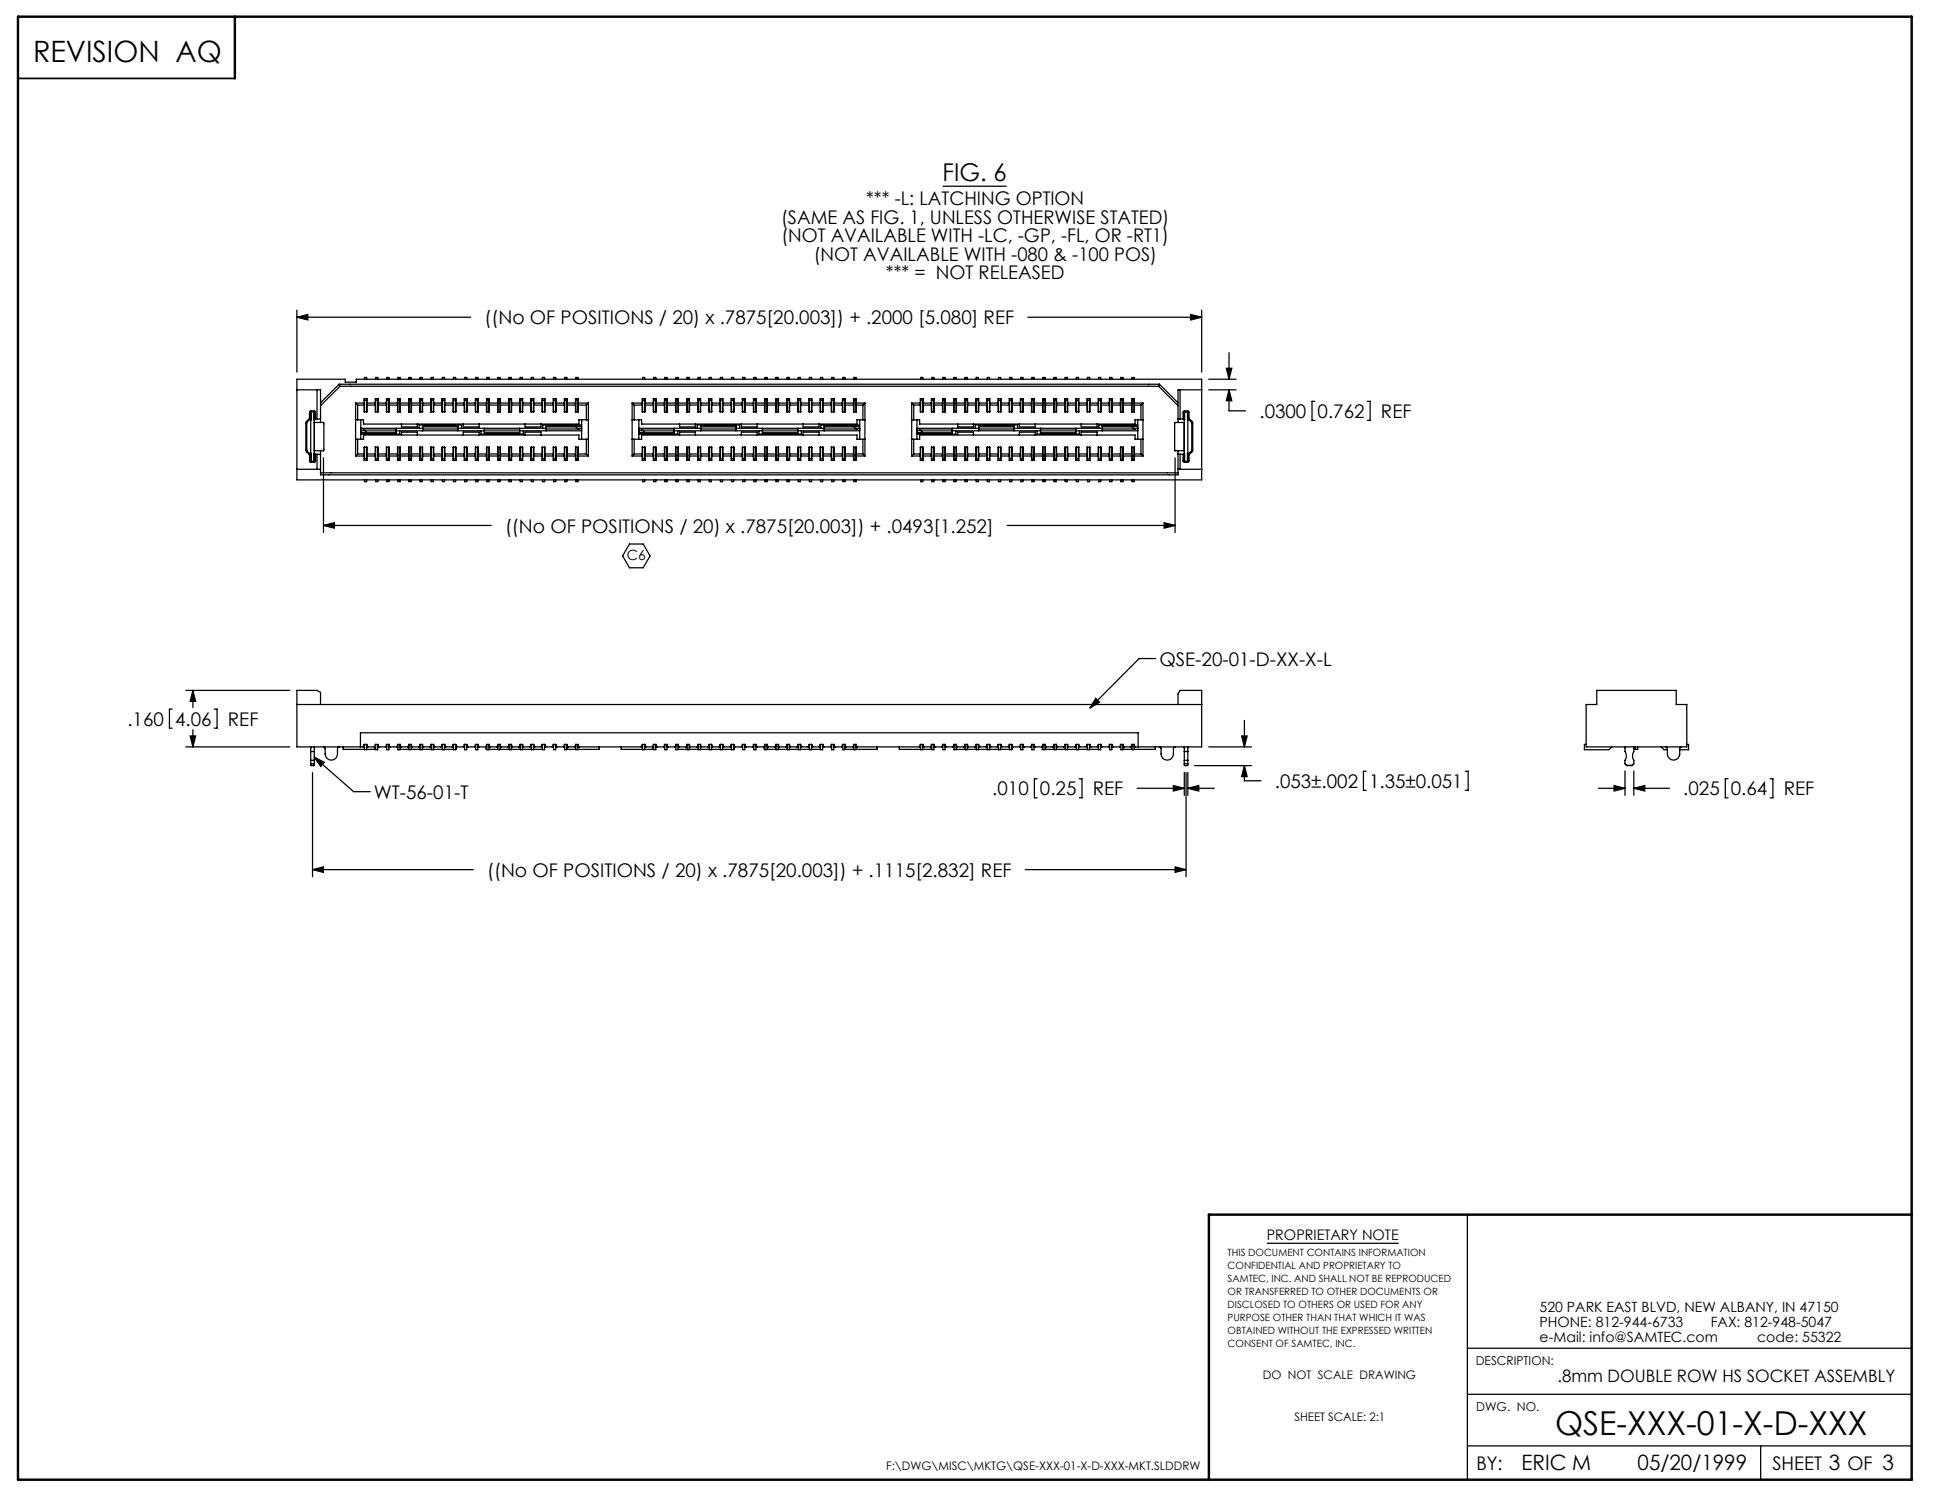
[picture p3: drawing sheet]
<svg xmlns="http://www.w3.org/2000/svg" width="279mm" height="216mm" viewBox="0 0 279 216" stroke-linecap="round" stroke-linejoin="round" font-family="sans-serif">
<defs><g id="words">
<text font-size="4.7" x="223.7" y="206.3">QSE-XXX-01-X-D-XXX</text>
<text font-size="4.2" x="4.8" y="8.9">REVISION AQ</text>
<text font-size="3.5" x="135.6" y="26">FIG. 6</text>
<g font-size="3">
<text x="218.9" y="211.4">ERIC M</text>
<text x="235.6" y="211.4">05/20/1999</text>
</g>
<g font-size="2.7">
<text x="124.6" y="29.5">*** -L: LATCHING OPTION</text>
<text x="112.4" y="32.2">(SAME AS FIG. 1, UNLESS OTHERWISE STATED)</text>
<text x="112.4" y="34.9">(NOT AVAILABLE WITH -LC, -GP, -FL, OR -RT1)</text>
<text x="117.1" y="37.5">(NOT AVAILABLE WITH -080 &amp; -100 POS)</text>
<text x="127.5" y="40.2">*** = NOT RELEASED</text>
<text x="69.7" y="46.7">((No OF POSITIONS / 20) x .7875[20.003]) + .2000 [5.080] REF</text>
<text x="181.2" y="60.1">.0300</text>
<text x="189.6" y="60.1">0.762</text>
<text x="198.7" y="60.1">REF</text>
<text x="72.7" y="76.6">((No OF POSITIONS / 20) x .7875[20.003]) + .0493[1.252]</text>
<text x="166.8" y="95.8">QSE-20-01-D-XX-X-L</text>
<text x="18.3" y="104.4">.160</text>
<text x="25.2" y="104.4">4.06</text>
<text x="32.8" y="104.4">REF</text>
<text x="183.4" y="113.3">.053±.002</text>
<text x="197" y="113.3">1.35±0.051</text>
<text x="53.8" y="114.9">WT-56-01-T</text>
<text x="142.8" y="114.4">.010</text>
<text x="149.6" y="114.4">0.25</text>
<text x="157.2" y="114.4">REF</text>
<text x="242.2" y="114.4">.025</text>
<text x="249" y="114.4">0.64</text>
<text x="256.6" y="114.4">REF</text>
<text x="70.1" y="126.1">((No OF POSITIONS / 20) x .7875[20.003]) + .1115[2.832] REF</text>
<text x="212.4" y="211.5">BY:</text>
<text x="255" y="211.4">SHEET 3 OF 3</text>
</g>
<text font-size="2.5" x="224.1" y="198.8">.8mm DOUBLE ROW HS SOCKET ASSEMBLY</text>
<text font-size="2.1" x="182.3" y="178.4">PROPRIETARY NOTE</text>
<g font-size="2">
<text x="90.2" y="80.6">C6</text>
<text x="221.5" y="188.7">520 PARK EAST BLVD, NEW ALBANY, IN 47150</text>
<text x="221.5" y="190.8">PHONE: 812-944-6733</text>
<text x="246.1" y="190.8">FAX: 812-948-5047</text>
<text x="221.5" y="193">e-Mail: info@SAMTEC.com</text>
<text x="252.8" y="193">code: 55322</text>
</g>
<g font-size="1.8">
<text x="212.3" y="196.4">DESCRIPTION:</text>
<text x="212.4" y="202.9">DWG. NO.</text>
</g>
<g font-size="1.7">
<text x="181.7" y="198.3">DO NOT SCALE DRAWING</text>
<text x="186.2" y="204.3">SHEET SCALE: 2:1</text>
<text x="127.5" y="211.5">F:\DWG\MISC\MKTG\QSE-XXX-01-X-D-XXX-MKT.SLDDRW</text>
</g>
<g font-size="1.4">
<text x="176.6" y="180.7">THIS DOCUMENT CONTAINS INFORMATION</text>
<text x="176.6" y="182.5">CONFIDENTIAL AND PROPRIETARY TO</text>
<text x="176.6" y="184.4">SAMTEC, INC. AND SHALL NOT BE REPRODUCED</text>
<text x="176.6" y="186.3">OR TRANSFERRED TO OTHER DOCUMENTS OR</text>
<text x="176.6" y="188.1">DISCLOSED TO OTHERS OR USED FOR ANY</text>
<text x="176.6" y="190">PURPOSE OTHER THAN THAT WHICH IT WAS</text>
<text x="176.6" y="191.9">OBTAINED WITHOUT THE EXPRESSED WRITTEN</text>
<text x="176.6" y="193.7">CONSENT OF SAMTEC, INC.</text>
</g>
</g></defs>
<g fill="none" stroke="#000" stroke-width=".18">
<path d="M135.6 26.8h9.2M42.7 45.6l1.6-.4v.8zM42.7 44.6v8.9M42.7 54.5h7v.5h1.6v-.5h121.6v14.5h-130.2zM42.7 45.6h25M42.7 56.1h3.4v4.7M44.7 59.2h.1M44.7 59.2v1l-.6 .7v3.8l.6 .7v1M44.7 59.2v7.2M44.7 59.2h.5M44.8 59.2l-.1 1.2M45.2 59.2v1.2"/>
<path d="M45.2 59.2h.1M45.2 59.2l.1 1.1h.8M45.2 59.2v7.2M45.6 56.1v4.2M48.8 55.3h118M48.8 55.3l-2.7 2.6M48.8 55.3l.1 .3M48.9 55.6l-2.8 2.8M48.9 55.6h117.8M51.2 58h1.2M51.2 58v7.6M51.2 58l.3 .3"/>
<path d="M51.5 58.3h.9M51.5 58.3v2.1M52.4 57.3h.4v1.9h-.4zM52.4 57.6v1.6M52.4 57.3v.3M52.4 54.5v-.2h.3v.2M52.4 57.6h.3M52.7 57.6v1.6M52.7 57.3v.3M52.7 59.2h.1M52.8 58h1.2M52.8 58.3h1.2"/>
<path d="M54 57.3h.4v1.9h-.4zM54 57.6v1.6M54 57.3v.3M54 54.5v-.2h.3v.2M54 57.6h.3M54.3 57.6v1.6M54.3 57.3v.3M54.3 59.2h.1M54.4 58h1.2M54.4 58.3h1.2M55.6 57.3h.4v1.9h-.4zM55.6 57.6v1.6"/>
<path d="M55.6 57.3v.3M55.6 54.5v-.2h.3v.2M55.6 57.6h.3M55.9 57.6v1.6M55.9 57.3v.3M55.9 59.2h.1M56 58h1.2M56 58.3h1.2M57.2 57.3h.4v1.9h-.4zM57.2 57.6v1.6M57.2 57.3v.3M57.2 54.5v-.2h.3v.2"/>
<path d="M57.2 57.6h.3M57.5 57.6v1.6M57.5 57.3v.3M57.5 59.2h.1M57.6 58h1.2M57.6 58.3h1.2M58.8 57.3h.4v1.9h-.4zM58.8 57.6v1.6M58.8 57.3v.3M58.8 54.5v-.2h.3v.2M58.8 57.6h.3M59.1 57.6v1.6"/>
<path d="M59.1 57.3v.3M59.1 59.2h.1M59.2 58h1.2M59.2 58.3h1.2M60.4 57.3h.4v1.9h-.4zM60.4 57.6v1.6M60.4 57.3v.3M60.4 54.5v-.2h.3v.2M60.4 57.6h.3M60.7 57.6v1.6M60.7 57.3v.3M60.7 59.2h.1"/>
<path d="M60.8 58h1.2M60.8 58.3h1.2M62 57.3h.4v1.9h-.4zM62 57.6v1.6M62 57.3v.3M62 54.5v-.2h.3v.2M62 57.6h.3M62.3 57.6v1.6M62.3 57.3v.3M62.3 59.2h.1M62.4 58h1.2M62.4 58.3h1.2"/>
<path d="M63.6 57.3h.4v1.9h-.4zM63.6 57.6v1.6M63.6 57.3v.3M63.6 54.5v-.2h.3v.2M63.6 57.6h.3M63.9 57.6v1.6M63.9 57.3v.3M63.9 59.2h.1M64 58h1.2M64 58.3h1.2M65.2 57.3h.4v1.9h-.4zM65.2 57.6v1.6"/>
<path d="M65.2 57.3v.3M65.2 54.5v-.2h.3v.2M65.2 57.6h.3M65.5 57.6v1.6M65.5 57.3v.3M65.5 59.2h.1M65.6 58h1.2M65.6 58.3h1.2M66.8 57.3h.4v1.9h-.4zM66.8 57.6v1.6M66.8 57.3v.3M66.8 54.5v-.2h.3v.2"/>
<path d="M66.8 57.6h.3M67.1 57.6v1.6M67.1 57.3v.3M67.1 59.2h.1M67.2 58h1.2M67.2 58.3h1.2M68.4 57.3h.4v1.9h-.4zM68.4 57.6v1.6M68.4 57.3v.3M68.4 54.5v-.2h.3v.2M68.4 57.6h.3M68.7 57.6v1.6"/>
<path d="M68.7 57.3v.3M68.7 59.2h.1M68.8 58h1.2M68.8 58.3h1.2M70 57.3h.4v1.9h-.4zM70 57.6v1.6M70 57.3v.3M70 54.5v-.2h.3v.2M70 57.6h.3M70.3 57.6v1.6M70.3 57.3v.3M70.3 59.2h.1"/>
<path d="M70.4 58h1.2M70.4 58.3h1.2M71.6 57.3h.4v1.9h-.4zM71.6 57.6v1.6M71.6 57.3v.3M71.6 54.5v-.2h.3v.2M71.6 57.6h.3M71.9 57.6v1.6M71.9 57.3v.3M71.9 59.2h.1M72 58h1.2M72 58.3h1.2"/>
<path d="M73.2 57.3h.4v1.9h-.4zM73.2 57.6v1.6M73.2 57.3v.3M73.2 54.5v-.2h.3v.2M73.2 57.6h.3M73.5 57.6v1.6M73.5 57.3v.3M73.5 59.2h.1M73.6 58h1.2M73.6 58.3h1.2M74.8 57.3h.4v1.9h-.4zM74.8 57.6v1.6"/>
<path d="M74.8 57.3v.3M74.8 54.5v-.2h.3v.2M74.8 57.6h.3M75.1 57.6v1.6M75.1 57.3v.3M75.1 59.2h.1M75.2 58h1.2M75.2 58.3h1.2M76.4 57.3h.4v1.9h-.4zM76.4 57.6v1.6M76.4 57.3v.3M76.4 54.5v-.2h.3v.2"/>
<path d="M76.4 57.6h.3M76.7 57.6v1.6M76.7 57.3v.3M76.7 59.2h.1M76.8 58h1.2M76.8 58.3h1.2M78 57.3h.4v1.9h-.4zM78 57.6v1.6M78 57.3v.3M78 54.5v-.2h.3v.2M78 57.6h.3M78.3 57.6v1.6"/>
<path d="M78.3 57.3v.3M78.3 59.2h.1M78.4 58h1.2M78.4 58.3h1.2M79.6 57.3h.4v1.9h-.4zM79.6 57.6v1.6M79.6 57.3v.3M79.6 54.5v-.2h.3v.2M79.6 57.6h.3M79.9 57.6v1.6M79.9 57.3v.3M79.9 59.2h.1"/>
<path d="M80 58h1.2M80 58.3h1.2M81.2 57.3h.4v1.9h-.4zM81.2 57.6v1.6M81.2 57.3v.3M81.2 54.5v-.2h.3v.2M81.2 57.6h.3M81.5 57.6v1.6M81.5 57.3v.3M81.5 59.2h.1M81.6 58h1.2M81.6 58.3h1.2"/>
<path d="M82.8 57.3h.4v1.9h-.4zM82.8 57.6v1.6M82.8 57.3v.3M82.8 54.5v-.2h.3v.2M82.8 57.6h.3M83.1 57.6v1.6M83.1 57.3v.3M83.1 59.2h.1M83.2 58h1.4M83.2 58.3h1.2M84.4 58.3v2.1M84.6 58l-.2 .3"/>
<path d="M84.6 58v7.6M90.9 58h1.5M90.9 58v7.6M90.9 58l.3 .3M91.2 58.3h1.2M91.2 58.3v2.1M92.4 57.3h.4v1.9h-.4zM92.4 57.6v1.6M92.4 57.3v.3M92.4 54.5v-.2h.4v.2M92.4 57.6h.4M92.8 57.6v1.6"/>
<path d="M92.8 57.3v.3M92.8 59.2h.1M92.8 58h1.2M92.8 58.3h1.2M94 57.3h.4v1.9h-.4zM94 57.6v1.6M94 57.3v.3M94 54.5v-.2h.4v.2M94 57.6h.4M94.4 57.6v1.6M94.4 57.3v.3M94.4 59.2h.1"/>
<path d="M94.4 58h1.2M94.4 58.3h1.2M95.6 57.3h.4v1.9h-.4zM95.6 57.6v1.6M95.6 57.3v.3M95.6 54.5v-.2h.4v.2M95.6 57.6h.4M96 57.6v1.6M96 57.3v.3M96 59.2h.1M96 58h1.2M96 58.3h1.2"/>
<path d="M97.2 57.3h.4v1.9h-.4zM97.2 57.6v1.6M97.2 57.3v.3M97.2 54.5v-.2h.4v.2M97.2 57.6h.4M97.6 57.6v1.6M97.6 57.3v.3M97.6 59.2h.1M97.6 58h1.2M97.6 58.3h1.2M98.8 57.3h.4v1.9h-.4zM98.8 57.6v1.6"/>
<path d="M98.8 57.3v.3M98.8 54.5v-.2h.4v.2M98.8 57.6h.4M99.2 57.6v1.6M99.2 57.3v.3M99.2 59.2h.1M99.2 58h1.2M99.2 58.3h1.2M100.4 57.3h.4v1.9h-.4zM100.4 57.6v1.6M100.4 57.3v.3M100.4 54.5v-.2h.4v.2"/>
<path d="M100.4 57.6h.4M100.8 57.6v1.6M100.8 57.3v.3M100.8 59.2h.1M100.8 58h1.2M100.8 58.3h1.2M102 57.3h.4v1.9h-.4zM102 57.6v1.6M102 57.3v.3M102 54.5v-.2h.4v.2M102 57.6h.4M102.4 57.6v1.6"/>
<path d="M102.4 57.3v.3M102.4 59.2h.1M102.4 58h1.2M102.4 58.3h1.2M103.6 57.3h.4v1.9h-.4zM103.6 57.6v1.6M103.6 57.3v.3M103.6 54.5v-.2h.4v.2M103.6 57.6h.4M104 57.6v1.6M104 57.3v.3M104 59.2h.1"/>
<path d="M104 58h1.2M104 58.3h1.2M105.2 57.3h.4v1.9h-.4zM105.2 57.6v1.6M105.2 57.3v.3M105.2 54.5v-.2h.4v.2M105.2 57.6h.4M105.6 57.6v1.6M105.6 57.3v.3M105.6 59.2h.1M105.6 58h1.2M105.6 58.3h1.2"/>
<path d="M106.8 57.3h.4v1.9h-.4zM106.8 57.6v1.6M106.8 57.3v.3M106.8 54.5v-.2h.4v.2M106.8 57.6h.4M107.2 57.6v1.6M107.2 57.3v.3M107.2 59.2h.1M107.2 58h1.2M107.2 58.3h1.2M108.4 57.3h.4v1.9h-.4zM108.4 57.6v1.6"/>
<path d="M108.4 57.3v.3M108.4 54.5v-.2h.4v.2M108.4 57.6h.4M108.8 57.6v1.6M108.8 57.3v.3M108.8 59.2h.1M108.8 58h1.2M108.8 58.3h1.2M110 57.3h.4v1.9h-.4zM110 57.6v1.6M110 57.3v.3M110 54.5v-.2h.4v.2"/>
<path d="M110 57.6h.4M110.4 57.6v1.6M110.4 57.3v.3M110.4 59.2h.1M110.4 58h1.2M110.4 58.3h1.2M111.6 57.3h.4v1.9h-.4zM111.6 57.6v1.6M111.6 57.3v.3M111.6 54.5v-.2h.4v.2M111.6 57.6h.4M112 57.6v1.6"/>
<path d="M112 57.3v.3M112 59.2h.1M112 58h1.2M112 58.3h1.2M113.2 57.3h.4v1.9h-.4zM113.2 57.6v1.6M113.2 57.3v.3M113.2 54.5v-.2h.4v.2M113.2 57.6h.4M113.6 57.6v1.6M113.6 57.3v.3M113.6 59.2h.1"/>
<path d="M113.6 58h1.2M113.6 58.3h1.2M114.8 57.3h.4v1.9h-.4zM114.8 57.6v1.6M114.8 57.3v.3M114.8 54.5v-.2h.4v.2M114.8 57.6h.4M115.2 57.6v1.6M115.2 57.3v.3M115.2 59.2h.1M115.2 58h1.2M115.2 58.3h1.2"/>
<path d="M116.4 57.3h.4v1.9h-.4zM116.4 57.6v1.6M116.4 57.3v.3M116.4 54.5v-.2h.4v.2M116.4 57.6h.4M116.8 57.6v1.6M116.8 57.3v.3M116.8 59.2h.1M116.8 58h1.2M116.8 58.3h1.2M118 57.3h.4v1.9h-.4zM118 57.6v1.6"/>
<path d="M118 57.3v.3M118 54.5v-.2h.4v.2M118 57.6h.4M118.4 57.6v1.6M118.4 57.3v.3M118.4 59.2h.1M118.4 58h1.2M118.4 58.3h1.2M119.6 57.3h.4v1.9h-.4zM119.6 57.6v1.6M119.6 57.3v.3M119.6 54.5v-.2h.4v.2"/>
<path d="M119.6 57.6h.4M120 57.6v1.6M120 57.3v.3M120 59.2h.1M120 58h1.2M120 58.3h1.2M121.2 57.3h.4v1.9h-.4zM121.2 57.6v1.6M121.2 57.3v.3M121.2 54.5v-.2h.4v.2M121.2 57.6h.4M121.6 57.6v1.6"/>
<path d="M121.6 57.3v.3M121.6 59.2h.1M121.6 58h1.2M121.6 58.3h1.2M122.8 57.3h.4v1.9h-.4zM122.8 57.6v1.6M122.8 57.3v.3M122.8 54.5v-.2h.4v.2M122.8 57.6h.4M123.2 57.6v1.6M123.2 57.3v.3M123.2 59.2h.1"/>
<path d="M123.2 58h1.2M123.2 58.3h.9M124.1 58.3v2.1M124.4 58l-.3 .3M124.4 58v7.6M131.2 58h1.2M131.2 58v7.6M131.2 58l.3 .3M131.5 58.3h.9M131.5 58.3v2.1M132.4 57.3h.4v1.9h-.4zM132.5 57.6v1.6"/>
<path d="M132.5 57.3v.3M132.5 54.5v-.2h.3v.2M132.5 57.6h.3M132.8 57.6v1.6M132.8 57.3v.3M132.8 59.2h.1M132.8 58h1.2M132.8 58.3h1.2M134 57.3h.4v1.9h-.4zM134.1 57.6v1.6M134.1 57.3v.3M134.1 54.5v-.2h.3v.2"/>
<path d="M134.1 57.6h.3M134.4 57.6v1.6M134.4 57.3v.3M134.4 59.2h.1M134.4 58h1.2M134.4 58.3h1.2M135.6 57.3h.4v1.9h-.4zM135.7 57.6v1.6M135.7 57.3v.3M135.7 54.5v-.2h.3v.2M135.7 57.6h.3M136 57.6v1.6"/>
<path d="M136 57.3v.3M136 59.2h.1M136 58h1.2M136 58.3h1.2M137.2 57.3h.4v1.9h-.4zM137.3 57.6v1.6M137.3 57.3v.3M137.3 54.5v-.2h.3v.2M137.3 57.6h.3M137.6 57.6v1.6M137.6 57.3v.3M137.6 59.2h.1"/>
<path d="M137.6 58h1.2M137.6 58.3h1.2M138.8 57.3h.4v1.9h-.4zM138.9 57.6v1.6M138.9 57.3v.3M138.9 54.5v-.2h.3v.2M138.9 57.6h.3M139.2 57.6v1.6M139.2 57.3v.3M139.2 59.2h.1M139.2 58h1.2M139.2 58.3h1.2"/>
<path d="M140.4 57.3h.4v1.9h-.4zM140.5 57.6v1.6M140.5 57.3v.3M140.5 54.5v-.2h.3v.2M140.5 57.6h.3M140.8 57.6v1.6M140.8 57.3v.3M140.8 59.2h.1M140.8 58h1.2M140.8 58.3h1.2M142 57.3h.4v1.9h-.4zM142.1 57.6v1.6"/>
<path d="M142.1 57.3v.3M142.1 54.5v-.2h.3v.2M142.1 57.6h.3M142.4 57.6v1.6M142.4 57.3v.3M142.4 59.2h.1M142.4 58h1.2M142.4 58.3h1.2M143.6 57.3h.4v1.9h-.4zM143.7 57.6v1.6M143.7 57.3v.3M143.7 54.5v-.2h.3v.2"/>
<path d="M143.7 57.6h.3M144 57.6v1.6M144 57.3v.3M144 59.2h.1M144 58h1.2M144 58.3h1.2M145.2 57.3h.4v1.9h-.4zM145.3 57.6v1.6M145.3 57.3v.3M145.3 54.5v-.2h.3v.2M145.3 57.6h.3M145.6 57.6v1.6"/>
<path d="M145.6 57.3v.3M145.6 59.2h.1M145.6 58h1.2M145.6 58.3h1.2M146.8 57.3h.4v1.9h-.4zM146.9 57.6v1.6M146.9 57.3v.3M146.9 54.5v-.2h.3v.2M146.9 57.6h.3M147.2 57.6v1.6M147.2 57.3v.3M147.2 59.2h.1"/>
<path d="M147.2 58h1.2M147.2 58.3h1.2M147.9 45.6h25M148.4 57.3h.4v1.9h-.4zM148.5 57.6v1.6M148.5 57.3v.3M148.5 54.5v-.2h.3v.2M148.5 57.6h.3M148.8 57.6v1.6M148.8 57.3v.3M148.8 59.2h.1M148.8 58h1.2"/>
<path d="M148.8 58.3h1.2M150 57.3h.4v1.9h-.4zM150.1 57.6v1.6M150.1 57.3v.3M150.1 54.5v-.2h.3v.2M150.1 57.6h.3M150.4 57.6v1.6M150.4 57.3v.3M150.4 59.2h.1M150.4 58h1.2M150.4 58.3h1.2M151.6 57.3h.4v1.9h-.4z"/>
<path d="M151.7 57.6v1.6M151.7 57.3v.3M151.7 54.5v-.2h.3v.2M151.7 57.6h.3M152 57.6v1.6M152 57.3v.3M152 59.2h.1M152 58h1.2M152 58.3h1.2M153.2 57.3h.4v1.9h-.4zM153.3 57.6v1.6M153.3 57.3v.3"/>
<path d="M153.3 54.5v-.2h.3v.2M153.3 57.6h.3M153.6 57.6v1.6M153.6 57.3v.3M153.6 59.2h.1M153.6 58h1.2M153.6 58.3h1.2M154.8 57.3h.4v1.9h-.4zM154.9 57.6v1.6M154.9 57.3v.3M154.9 54.5v-.2h.3v.2M154.9 57.6h.3"/>
<path d="M155.2 57.6v1.6M155.2 57.3v.3M155.2 59.2h.1M155.2 58h1.2M155.2 58.3h1.2M156.4 57.3h.4v1.9h-.4zM156.5 57.6v1.6M156.5 57.3v.3M156.5 54.5v-.2h.3v.2M156.5 57.6h.3M156.8 57.6v1.6M156.8 57.3v.3"/>
<path d="M156.8 59.2h.1M156.8 58h1.2M156.8 58.3h1.2M158 57.3h.4v1.9h-.4zM158.1 57.6v1.6M158.1 57.3v.3M158.1 54.5v-.2h.3v.2M158.1 57.6h.3M158.4 57.6v1.6M158.4 57.3v.3M158.4 59.2h.1M158.4 58h1.2"/>
<path d="M158.4 58.3h1.2M159.6 57.3h.4v1.9h-.4zM159.7 57.6v1.6M159.7 57.3v.3M159.7 54.5v-.2h.3v.2M159.7 57.6h.3M160 57.6v1.6M160 57.3v.3M160 59.2h.1M160 58h1.2M160 58.3h1.2M161.2 57.3h.4v1.9h-.4z"/>
<path d="M161.3 57.6v1.6M161.3 57.3v.3M161.3 54.5v-.2h.3v.2M161.3 57.6h.3M161.6 57.6v1.6M161.6 57.3v.3M161.6 59.2h.1M161.6 58h1.2M161.6 58.3h1.2M162.8 57.3h.4v1.9h-.4zM162.9 57.6v1.6M162.9 57.3v.3"/>
<path d="M162.9 54.5v-.2h.3v.2M162.9 57.6h.3M163.2 57.6v1.6M163.2 57.3v.3M163.2 59.2h.1M163.2 58h1.2M163.2 58.3h.9M164.1 58.3v2.1M164.4 58l-.3 .3M164.4 58v7.6M166.7 55.6l2.8 2.8M166.8 55.3l2.7 2.6"/>
<path d="M166.8 55.3l-.1 .3M169.8 56.1v4.2M170.4 59.2h.1M170.4 59.2l-.1 1.1h-.8M170.4 59.2v7.2M170.4 59.2h.5M170.4 59.2v1.2M170.8 59.2l.1 1.2M170.9 59.2h.1M170.9 59.2v1l.6 .7v3.8l-.6 .7v1M170.9 59.2v7.2M171.3 45.2l1.6 .4-1.6 .4z"/>
<path d="M172.9 44.6v8.9M172.9 56.1h-3.4v4.7M173.9 56.1h3.9M173.9 54.5h3.9M176.4 53h.8l-.4 1.5zM176.8 56.1l.4 1.5h-.8zM176.8 56.1v3h2.4M176.8 50.7v3.8M189.2 57.7h-.4v2.8h.4M196.7 57.7h.4v2.8h-.4M42.7 67.5h3.4M44.7 66.4h.1"/>
<path d="M44.7 65.2l.1 1.2M44.7 66.4h.5M45.2 66.4h.1M45.2 60.8h.1M45.2 65.2v1.2M45.2 64.8h.1M45.2 60.8h1.4v.2v3.8h-1.4M45.4 60.3v-1.1l-.8-.1-.1 .2v.9l-.4 .5-.1 .2v3.9l.5 .6 .1 1.1 .8-.1v-1.1M45.6 65.3v2.2M46.1 65.3h-.8l-.1 1.1M46.1 64.8v3.5h123.4v-3.5M46.1 68h123.4"/>
<path d="M46.5 75.6l1.6-.4v.8zM46.5 65.8v10.8M46.5 75.6h24.2M51.2 60.4h1.1v.6h31v-.6h1.3M51.2 63.2h1.1v-.6h31v.6h1.3M51.2 65.6h1.2M51.5 63.2v2.1M51.5 65.3h.9M51.5 65.3l-.3 .3M51.9 61.9h.1a.4 .4 0 0 1 .7 .3M51.9 60.4v1.5M51.9 61.9v1.3"/>
<path d="M51.9 61.6h8.9M51.9 62.3h.7M52 62.3a.33 .33 0 0 1 .6 .1M52.3 61.9h4.7M52.4 64.3h.4v1.9h-.4zM52.4 64.3v1.7M52.4 66h.1M52.4 66v.2M52.4 69v.3h.3v-.3M52.4 66h.3M52.7 62.2h4.3M52.7 62.2l-.1 .2"/>
<path d="M52.7 64.3v1.7M52.7 66h.1M52.7 66v.2M52.8 64.4h-.1M52.8 65.3h1.2M52.8 65.6h1.2M54 64.3h.4v1.9h-.4zM54 64.3v1.7M54 66h.1M54 66v.2M54 69v.3h.3v-.3M54 66h.3"/>
<path d="M54.3 64.3v1.7M54.3 66h.1M54.3 66v.2M54.4 64.4h-.1M54.4 65.3h1.2M54.4 65.6h1.2M55.6 64.3h.4v1.9h-.4zM55.6 64.3v1.7M55.6 66h.1M55.6 66v.2M55.6 69v.3h.3v-.3M55.6 66h.3"/>
<path d="M55.9 64.3v1.7M55.9 66h.1M55.9 66v.2M56 64.4h-.1M56 65.3h1.2M56 65.6h1.2M57 61.9v.3M57 61.6v.3M57 62h12.7M57 62.2v.2h-4.4M57.2 64.3h.4v1.9h-.4zM57.2 64.3v1.7"/>
<path d="M57.2 66h.1M57.2 66v.2M57.2 69v.3h.3v-.3M57.2 66h.3M57.5 62v.4h-5.6M57.5 64.3v1.7M57.5 66h.1M57.5 66v.2M57.6 64.4h-.1M57.6 65.3h1.2M57.6 65.6h1.2M57.8 61v.4h2.2v-.4"/>
<path d="M57.8 62.6v-.4h2.2v.4M58.8 64.3h.4v1.9h-.4zM58.8 64.3v1.7M58.8 66h.1M58.8 66v.2M58.8 69v.3h.3v-.3M58.8 66h.3M59.1 64.3v1.7M59.1 66h.1M59.1 66v.2M59.2 64.4h-.1M59.2 65.3h1.2"/>
<path d="M59.2 65.6h1.2M60.3 61.6v-.5h6.1v.5M60.4 64.3h.4v1.9h-.4zM60.4 64.3v1.7M60.4 66h.1M60.4 66v.2M60.4 69v.3h.3v-.3M60.4 66h.3M60.7 64.3v1.7M60.7 66h.1M60.7 66v.2M60.8 64.4h-.1"/>
<path d="M60.8 61.4v.3M60.8 61.7v.3M60.8 61.4v-.2h5.1v.2M60.8 61.7h.1M60.8 61.7h5.1M60.8 61.4h5.1M60.8 65.3h1.2M60.8 65.6h1.2M62 64.3h.4v1.9h-.4zM62 64.3v1.7M62 66h.1M62 66v.2"/>
<path d="M62 69v.3h.3v-.3M62 66h.3M62.3 64.3v1.7M62.3 66h.1M62.3 66v.2M62.4 64.4h-.1M62.4 65.3h1.2M62.4 65.6h1.2M63.6 64.3h.4v1.9h-.4zM63.6 64.3v1.7M63.6 66h.1M63.6 66v.2"/>
<path d="M63.6 69v.3h.3v-.3M63.6 66h.3M63.9 64.3v1.7M63.9 66h.1M63.9 66v.2M64 64.4h-.1M64 65.3h1.2M64 65.6h1.2M65.2 64.3h.4v1.9h-.4zM65.2 64.3v1.7M65.2 66h.1M65.2 66v.2"/>
<path d="M65.2 69v.3h.3v-.3M65.2 66h.3M65.5 64.3v1.7M65.5 66h.1M65.5 66v.2M65.6 64.4h-.1M65.6 65.3h1.2M65.6 65.6h1.2M65.9 61.4v.3M65.9 61.7v.3M65.9 61.6h12.7M65.9 61.7h.1"/>
<path d="M66.7 61v.4h2.2v-.4M66.7 62.6v-.4h2.2v.4M66.8 64.3h.4v1.9h-.4zM66.8 64.3v1.7M66.8 66h.1M66.8 66v.2M66.8 69v.3h.3v-.3M66.8 66h.3M67.1 64.3v1.7M67.1 66h.1M67.1 66v.2M67.2 64.4h-.1"/>
<path d="M67.2 65.3h1.2M67.2 65.6h1.2M68.4 64.3h.4v1.9h-.4zM68.4 64.3v1.7M68.4 66h.1M68.4 66v.2M68.4 69v.3h.3v-.3M68.4 66h.3M68.7 64.3v1.7M68.7 66h.1M68.7 66v.2M68.8 64.4h-.1"/>
<path d="M68.8 65.3h1.2M68.8 65.6h1.2M69.2 62v.4h6.1v-.4M69.7 61.9v.3M69.7 61.6v.3M69.7 62.2v.2h5.1v-.2M69.7 61.9h5.1M69.7 62.2h5.1M70 64.3h.4v1.9h-.4zM70 64.3v1.7M70 66h.1M70 66v.2"/>
<path d="M70 69v.3h.3v-.3M70 66h.3M70.3 64.3v1.7M70.3 66h.1M70.3 66v.2M70.4 64.4h-.1M70.4 65.3h1.2M70.4 65.6h1.2M71.6 64.3h.4v1.9h-.4zM71.6 64.3v1.7M71.6 66h.1M71.6 66v.2"/>
<path d="M71.6 69v.3h.3v-.3M71.6 66h.3M71.9 64.3v1.7M71.9 66h.1M71.9 66v.2M72 64.4h-.1M72 65.3h1.2M72 65.6h1.2M73.2 64.3h.4v1.9h-.4zM73.2 64.3v1.7M73.2 66h.1M73.2 66v.2"/>
<path d="M73.2 69v.3h.3v-.3M73.2 66h.3M73.5 64.3v1.7M73.5 66h.1M73.5 66v.2M73.6 64.4h-.1M73.6 65.3h1.2M73.6 65.6h1.2M74.8 61.9v.3M74.8 61.6v.3M74.8 62h8.9M74.8 64.3h.4v1.9h-.4z"/>
<path d="M74.8 64.3v1.7M74.8 66h.1M74.8 66v.2M74.8 69v.3h.3v-.3M74.8 66h.3M75.1 64.3v1.7M75.1 66h.1M75.1 66v.2M75.2 64.4h-.1M75.2 65.3h1.2M75.2 65.6h1.2M75.5 61v.4h2.3v-.4"/>
<path d="M75.5 62.6v-.4h2.3v.4M76.4 64.3h.4v1.9h-.4zM76.4 64.3v1.7M76.4 66h.1M76.4 66v.2M76.4 69v.3h.3v-.3M76.4 66h.3M76.7 64.3v1.7M76.7 66h.1M76.7 66v.2M76.8 64.4h-.1M76.8 65.3h1.2"/>
<path d="M76.8 65.6h1.2M78 64.3h.4v1.9h-.4zM78 64.3v1.7M78 66h.1M78 66v.2M78 69v.3h.3v-.3M78 66h.3M78.3 64.3v1.7M78.3 66h.1M78.3 66v.2M78.4 64.4h-.1M78.4 65.3h1.2"/>
<path d="M78.4 65.6h1.2M78.6 61.4v.3M78.6 61.7v.3M78.6 61.7h4.7M78.6 61.4h4.3M78.6 61.7h.1M79.6 64.3h.4v1.9h-.4zM79.6 64.3v1.7M79.6 66h.1M79.6 66v.2M79.6 69v.3h.3v-.3M79.6 66h.3"/>
<path d="M79.9 64.3v1.7M79.9 66h.1M79.9 66v.2M80 64.4h-.1M80 65.3h1.2M80 65.6h1.2M81.2 64.3h.4v1.9h-.4zM81.2 64.3v1.7M81.2 66h.1M81.2 66v.2M81.2 69v.3h.3v-.3M81.2 66h.3"/>
<path d="M81.5 64.3v1.7M81.5 66h.1M81.5 66v.2M81.6 64.4h-.1M81.6 65.3h1.2M81.6 65.6h1.2M82.8 64.3h.4v1.9h-.4zM82.8 64.3v1.7M82.8 66h.1M82.8 66v.2M82.8 69v.3h.3v-.3M82.8 66h.3"/>
<path d="M82.9 61.4a.53 .53 0 0 0 .8 .2M83 61.2a.38 .38 0 0 0 .6 .1M83 61.2h-4.4v.2M83 61.2l-.1 .2M83 61.3h.7v.7M83.1 64.3v1.7M83.1 66h.1M83.1 66v.2M83.2 64.4h-.1M83.2 65.3h1.2M83.2 65.6h1.4M83.7 60.4v2.8"/>
<path d="M83.7 61.1h-5.6v.5M84.4 63.2v2.1M84.4 65.3l.2 .3M90.6 78.3h1.9l1 1.7-1 1.7h-1.9l-1-1.7zM90.9 60.4h1.4v.6h31v-.6h1.1M90.9 63.2h1.4v-.6h31v.6h1.1M90.9 65.6h1.5M91.2 63.2v2.1M91.2 65.3h1.2M91.2 65.3l-.3 .3M91.9 60.4v1.5M91.9 61.9v1.3"/>
<path d="M91.9 61.6h8.9M91.9 61.9h.1M91.9 62.3h.7M92 62.3a.33 .33 0 0 1 .6 .1M92 61.9h.1M92.1 61.9h.3l.3 .3M92.3 61.9h4.7M92.4 64.3h.4v1.9h-.4zM92.4 64.3v1.7M92.4 66h.1M92.4 66v.2M92.4 69v.3h.4v-.3"/>
<path d="M92.4 66h.4M92.7 62.2h4.3M92.7 62.2l-.1 .2M92.8 64.3v1.7M92.8 66h.1M92.8 66v.2M92.8 64.4h.1M92.8 65.3h1.2M92.8 65.6h1.2M94 64.3h.4v1.9h-.4zM94 64.3v1.7M94 66h.1"/>
<path d="M94 66v.2M94 69v.3h.4v-.3M94 66h.4M94.4 64.3v1.7M94.4 66h.1M94.4 66v.2M94.4 64.4h.1M94.4 65.3h1.2M94.4 65.6h1.2M95.6 64.3h.4v1.9h-.4zM95.6 64.3v1.7M95.6 66h.1"/>
<path d="M95.6 66v.2M95.6 69v.3h.4v-.3M95.6 66h.4M96 64.3v1.7M96 66h.1M96 66v.2M96 64.4h.1M96 65.3h1.2M96 65.6h1.2M97 61.9v.3M97 61.6v.3M97 62h12.7"/>
<path d="M97 62.2v.2h-4.4M97.2 64.3h.4v1.9h-.4zM97.2 64.3v1.7M97.2 66h.1M97.2 66v.2M97.2 69v.3h.4v-.3M97.2 66h.4M97.5 62v.4h-5.6M97.6 64.3v1.7M97.6 66h.1M97.6 66v.2M97.6 64.4h.1"/>
<path d="M97.6 65.3h1.2M97.6 65.6h1.2M97.8 61v.4h2.3v-.4M97.8 62.6v-.4h2.3v.4M98.8 64.3h.4v1.9h-.4zM98.8 64.3v1.7M98.8 66h.1M98.8 66v.2M98.8 69v.3h.4v-.3M98.8 66h.4M99.2 64.3v1.7M99.2 66h.1"/>
<path d="M99.2 66v.2M99.2 64.4h.1M99.2 65.3h1.2M99.2 65.6h1.2M100.3 61.6v-.5h6.1v.5M100.4 64.3h.4v1.9h-.4zM100.4 64.3v1.7M100.4 66h.1M100.4 66v.2M100.4 69v.3h.4v-.3M100.4 66h.4M100.8 64.3v1.7"/>
<path d="M100.8 66h.1M100.8 66v.2M100.8 64.4h.1M100.8 61.4v.3M100.8 61.7v.3M100.8 61.4v-.2h5.1v.2M100.8 61.7h.1M100.8 61.7h5.1M100.8 61.4h5.1M100.8 65.3h1.2M100.8 65.6h1.2M102 64.3h.4v1.9h-.4z"/>
<path d="M102 64.3v1.7M102 66h.1M102 66v.2M102 69v.3h.4v-.3M102 66h.4M102.4 64.3v1.7M102.4 66h.1M102.4 66v.2M102.4 64.4h.1M102.4 65.3h1.2M102.4 65.6h1.2M103.6 64.3h.4v1.9h-.4z"/>
<path d="M103.6 64.3v1.7M103.6 66h.1M103.6 66v.2M103.6 69v.3h.4v-.3M103.6 66h.4M104 64.3v1.7M104 66h.1M104 66v.2M104 64.4h.1M104 65.3h1.2M104 65.6h1.2M105.2 64.3h.4v1.9h-.4z"/>
<path d="M105.2 64.3v1.7M105.2 66h.1M105.2 66v.2M105.2 69v.3h.4v-.3M105.2 66h.4M105.6 64.3v1.7M105.6 66h.1M105.6 66v.2M105.6 64.4h.1M105.6 65.3h1.2M105.6 65.6h1.2M105.9 61.4v.3"/>
<path d="M105.9 61.7v.3M105.9 61.6h12.7M105.9 61.7h.1M106.7 61v.4h2.2v-.4M106.7 62.6v-.4h2.2v.4M106.8 64.3h.4v1.9h-.4zM106.8 64.3v1.7M106.8 66h.1M106.8 66v.2M106.8 69v.3h.4v-.3M106.8 66h.4M107.2 64.3v1.7"/>
<path d="M107.2 66h.1M107.2 66v.2M107.2 64.4h.1M107.2 65.3h1.2M107.2 65.6h1.2M108.4 64.3h.4v1.9h-.4zM108.4 64.3v1.7M108.4 66h.1M108.4 66v.2M108.4 69v.3h.4v-.3M108.4 66h.4M108.8 64.3v1.7"/>
<path d="M108.8 66h.1M108.8 66v.2M108.8 64.4h.1M108.8 65.3h1.2M108.8 65.6h1.2M109.2 62v.4h6.1v-.4M109.7 61.9v.3M109.7 61.6v.3M109.7 61.9h5.1M109.7 62.2h5.1M109.7 62.2v.2h5.1v-.2M110 64.3h.4v1.9h-.4z"/>
<path d="M110 64.3v1.7M110 66h.1M110 66v.2M110 69v.3h.4v-.3M110 66h.4M110.4 64.3v1.7M110.4 66h.1M110.4 66v.2M110.4 64.4h.1M110.4 65.3h1.2M110.4 65.6h1.2M111.6 64.3h.4v1.9h-.4z"/>
<path d="M111.6 64.3v1.7M111.6 66h.1M111.6 66v.2M111.6 69v.3h.4v-.3M111.6 66h.4M112 64.3v1.7M112 66h.1M112 66v.2M112 64.4h.1M112 65.3h1.2M112 65.6h1.2M113.2 64.3h.4v1.9h-.4z"/>
<path d="M113.2 64.3v1.7M113.2 66h.1M113.2 66v.2M113.2 69v.3h.4v-.3M113.2 66h.4M113.6 64.3v1.7M113.6 66h.1M113.6 66v.2M113.6 64.4h.1M113.6 65.3h1.2M113.6 65.6h1.2M114.8 61.9v.3"/>
<path d="M114.8 61.6v.3M114.8 62h8.9M114.8 64.3h.4v1.9h-.4zM114.8 64.3v1.7M114.8 66h.1M114.8 66v.2M114.8 69v.3h.4v-.3M114.8 66h.4M115.2 64.3v1.7M115.2 66h.1M115.2 66v.2M115.2 64.4h.1"/>
<path d="M115.2 65.3h1.2M115.2 65.6h1.2M115.5 61v.4h2.3v-.4M115.5 62.6v-.4h2.3v.4M116.4 64.3h.4v1.9h-.4zM116.4 64.3v1.7M116.4 66h.1M116.4 66v.2M116.4 69v.3h.4v-.3M116.4 66h.4M116.8 64.3v1.7M116.8 66h.1"/>
<path d="M116.8 66v.2M116.8 64.4h.1M116.8 65.3h1.2M116.8 65.6h1.2M118 64.3h.4v1.9h-.4zM118 64.3v1.7M118 66h.1M118 66v.2M118 69v.3h.4v-.3M118 66h.4M118.4 64.3v1.7M118.4 66h.1"/>
<path d="M118.4 66v.2M118.4 64.4h.1M118.4 65.3h1.2M118.4 65.6h1.2M118.6 61.4v.3M118.6 61.7v.3M118.6 61.7h4.7M118.6 61.4h4.3M118.6 61.7h.1M119.6 64.3h.4v1.9h-.4zM119.6 64.3v1.7M119.6 66h.1"/>
<path d="M119.6 66v.2M119.6 69v.3h.4v-.3M119.6 66h.4M120 64.3v1.7M120 66h.1M120 66v.2M120 64.4h.1M120 65.3h1.2M120 65.6h1.2M121.2 64.3h.4v1.9h-.4zM121.2 64.3v1.7M121.2 66h.1"/>
<path d="M121.2 66v.2M121.2 69v.3h.4v-.3M121.2 66h.4M121.6 64.3v1.7M121.6 66h.1M121.6 66v.2M121.6 64.4h.1M121.6 65.3h1.2M121.6 65.6h1.2M122.8 64.3h.4v1.9h-.4zM122.8 64.3v1.7M122.8 66h.1"/>
<path d="M122.8 66v.2M122.8 69v.3h.4v-.3M122.8 66h.4M122.9 61.4a.53 .53 0 0 0 .8 .2M123 61.2a.38 .38 0 0 0 .6 .1M123 61.2h-4.4v.2M123 61.2l-.1 .2M123 61.3h.7v.7M123.2 64.3v1.7M123.2 66h.1M123.2 66v.2M123.2 64.4h.1"/>
<path d="M123.2 65.3h.9M123.2 65.6h1.2M123.7 60.4v2.8M123.7 61.1h-5.6v.5M124.1 63.2v2.1M124.1 65.3l.3 .3M131.2 60.4h1.1v.6h31v-.6h1.1M131.2 63.2h1.1v-.6h31v.6h1.1M131.2 65.6h1.2M131.5 63.2v2.1M131.5 65.3h.9M131.5 65.3l-.3 .3"/>
<path d="M131.9 61.9h.1a.4 .4 0 0 1 .7 .3M131.9 60.4v1.5M131.9 61.9v1.3M131.9 61.6h8.9M131.9 62.3h.7M132 62.3h.1a.33 .33 0 0 1 .5 .1M132.3 61.9h4.7M132.4 64.3h.4v1.9h-.4zM132.5 64.3v1.7M132.5 66h.1M132.5 66v.2M132.5 69v.3h.3v-.3"/>
<path d="M132.5 66h.3M132.7 62.2h4.3M132.7 62.2l-.1 .2M132.8 64.3v1.7M132.8 66h.1M132.8 66v.2M132.8 64.4h.1M132.8 65.3h1.2M132.8 65.6h1.2M134 64.3h.4v1.9h-.4zM134.1 64.3v1.7M134.1 66h.1"/>
<path d="M134.1 66v.2M134.1 69v.3h.3v-.3M134.1 66h.3M134.4 64.3v1.7M134.4 66h.1M134.4 66v.2M134.4 64.4h.1M134.4 65.3h1.2M134.4 65.6h1.2M135.6 64.3h.4v1.9h-.4zM135.7 64.3v1.7M135.7 66h.1"/>
<path d="M135.7 66v.2M135.7 69v.3h.3v-.3M135.7 66h.3M136 64.3v1.7M136 66h.1M136 66v.2M136 64.4h.1M136 65.3h1.2M136 65.6h1.2M137 61.9v.3M137 61.6v.3M137 62h12.7"/>
<path d="M137 62.2v.2h-4.4M137.2 64.3h.4v1.9h-.4zM137.3 64.3v1.7M137.3 66h.1M137.3 66v.2M137.3 69v.3h.3v-.3M137.3 66h.3M137.5 62v.4h-5.6M137.6 64.3v1.7M137.6 66h.1M137.6 66v.2M137.6 64.4h.1"/>
<path d="M137.6 65.3h1.2M137.6 65.6h1.2M137.8 61v.4h2.3v-.4M137.8 62.6v-.4h2.3v.4M138.8 64.3h.4v1.9h-.4zM138.9 64.3v1.7M138.9 66h.1M138.9 66v.2M138.9 69v.3h.3v-.3M138.9 66h.3M139.2 64.3v1.7M139.2 66h.1"/>
<path d="M139.2 66v.2M139.2 64.4h.1M139.2 65.3h1.2M139.2 65.6h1.2M140.3 61.6v-.5h6.1v.5M140.4 64.3h.4v1.9h-.4zM140.5 64.3v1.7M140.5 66h.1M140.5 66v.2M140.5 69v.3h.3v-.3M140.5 66h.3M140.8 64.3v1.7"/>
<path d="M140.8 66h.1M140.8 66v.2M140.8 64.4h.1M140.8 61.4v.3M140.8 61.7v.3M140.8 61.4v-.2h5.1v.2M140.8 61.7h.1M140.8 61.7h5.1M140.8 61.4h5.1M140.8 65.3h1.2M140.8 65.6h1.2M142 64.3h.4v1.9h-.4z"/>
<path d="M142.1 64.3v1.7M142.1 66h.1M142.1 66v.2M142.1 69v.3h.3v-.3M142.1 66h.3M142.4 64.3v1.7M142.4 66h.1M142.4 66v.2M142.4 64.4h.1M142.4 65.3h1.2M142.4 65.6h1.2M143.6 64.3h.4v1.9h-.4z"/>
<path d="M143.7 64.3v1.7M143.7 66h.1M143.7 66v.2M143.7 69v.3h.3v-.3M143.7 66h.3M144 64.3v1.7M144 66h.1M144 66v.2M144 64.4h.1M144 65.3h1.2M144 65.6h1.2M144.9 75.6h24.2"/>
<path d="M145.2 64.3h.4v1.9h-.4zM145.3 64.3v1.7M145.3 66h.1M145.3 66v.2M145.3 69v.3h.3v-.3M145.3 66h.3M145.6 64.3v1.7M145.6 66h.1M145.6 66v.2M145.6 64.4h.1M145.6 65.3h1.2M145.6 65.6h1.2"/>
<path d="M145.9 61.4v.3M145.9 61.7v.3M145.9 61.6h12.7M145.9 61.7h.1M146.7 61v.4h2.2v-.4M146.7 62.6v-.4h2.2v.4M146.8 64.3h.4v1.9h-.4zM146.9 64.3v1.7M146.9 66h.1M146.9 66v.2M146.9 69v.3h.3v-.3M146.9 66h.3"/>
<path d="M147.2 64.3v1.7M147.2 66h.1M147.2 66v.2M147.2 64.4h.1M147.2 65.3h1.2M147.2 65.6h1.2M148.4 64.3h.4v1.9h-.4zM148.5 64.3v1.7M148.5 66h.1M148.5 66v.2M148.5 69v.3h.3v-.3M148.5 66h.3"/>
<path d="M148.8 64.3v1.7M148.8 66h.1M148.8 66v.2M148.8 64.4h.1M148.8 65.3h1.2M148.8 65.6h1.2M149.2 62v.4h6.1v-.4M149.7 61.9v.3M149.7 61.6v.3M149.7 61.9h5.1M149.7 62.2h5.1M149.7 62.2v.2h5.1v-.2"/>
<path d="M150 64.3h.4v1.9h-.4zM150.1 64.3v1.7M150.1 66h.1M150.1 66v.2M150.1 69v.3h.3v-.3M150.1 66h.3M150.4 64.3v1.7M150.4 66h.1M150.4 66v.2M150.4 64.4h.1M150.4 65.3h1.2M150.4 65.6h1.2"/>
<path d="M151.6 64.3h.4v1.9h-.4zM151.7 64.3v1.7M151.7 66h.1M151.7 66v.2M151.7 69v.3h.3v-.3M151.7 66h.3M152 64.3v1.7M152 66h.1M152 66v.2M152 64.4h.1M152 65.3h1.2M152 65.6h1.2"/>
<path d="M153.2 64.3h.4v1.9h-.4zM153.3 64.3v1.7M153.3 66h.1M153.3 66v.2M153.3 69v.3h.3v-.3M153.3 66h.3M153.6 64.3v1.7M153.6 66h.1M153.6 66v.2M153.6 64.4h.1M153.6 65.3h1.2M153.6 65.6h1.2"/>
<path d="M154.8 61.9v.3M154.8 61.6v.3M154.8 62h8.9M154.8 64.3h.4v1.9h-.4zM154.9 64.3v1.7M154.9 66h.1M154.9 66v.2M154.9 69v.3h.3v-.3M154.9 66h.3M155.2 64.3v1.7M155.2 66h.1M155.2 66v.2"/>
<path d="M155.2 64.4h.1M155.2 65.3h1.2M155.2 65.6h1.2M155.6 61v.4h2.2v-.4M155.6 62.6v-.4h2.2v.4M156.4 64.3h.4v1.9h-.4zM156.5 64.3v1.7M156.5 66h.1M156.5 66v.2M156.5 69v.3h.3v-.3M156.5 66h.3M156.8 64.3v1.7"/>
<path d="M156.8 66h.1M156.8 66v.2M156.8 64.4h.1M156.8 65.3h1.2M156.8 65.6h1.2M158 64.3h.4v1.9h-.4zM158.1 64.3v1.7M158.1 66h.1M158.1 66v.2M158.1 69v.3h.3v-.3M158.1 66h.3M158.4 64.3v1.7"/>
<path d="M158.4 66h.1M158.4 66v.2M158.4 64.4h.1M158.4 65.3h1.2M158.4 65.6h1.2M158.6 61.4v.3M158.6 61.7v.3M158.6 61.7h4.7M158.6 61.4h4.3M158.6 61.7h.1M159.6 64.3h.4v1.9h-.4zM159.7 64.3v1.7"/>
<path d="M159.7 66h.1M159.7 66v.2M159.7 69v.3h.3v-.3M159.7 66h.3M160 64.3v1.7M160 66h.1M160 66v.2M160 64.4h.1M160 65.3h1.2M160 65.6h1.2M161.2 64.3h.4v1.9h-.4zM161.3 64.3v1.7"/>
<path d="M161.3 66h.1M161.3 66v.2M161.3 69v.3h.3v-.3M161.3 66h.3M161.6 64.3v1.7M161.6 66h.1M161.6 66v.2M161.6 64.4h.1M161.6 65.3h1.2M161.6 65.6h1.2M162.8 64.3h.4v1.9h-.4zM162.9 64.3v1.7"/>
<path d="M162.9 66h.1M162.9 66v.2M162.9 69v.3h.3v-.3M162.9 66h.3M162.9 61.4a.53 .53 0 0 0 .8 .2M163 61.2a.38 .38 0 0 0 .6 .1M163 61.2h-4.4v.2M163 61.2l-.1 .2M163 61.3h.7v.7M163.2 64.3v1.7M163.2 66h.1M163.2 66v.2"/>
<path d="M163.2 64.4h.1M163.2 65.3h.9M163.2 65.6h1.2M163.7 60.4v2.8M163.7 61.1h-5.6v.5M164.1 63.2v2.1M164.1 65.3l.3 .3M167.5 75.2l1.6 .4-1.6 .4zM169 60.8v4M169 64.8h.1M169 60.8h.1M169.1 60.8h1.3"/>
<path d="M169.1 64.8h1.3M169.1 65.8v10.8M169.5 65.3h.8l.1 1.1M169.5 67.5h3.4M169.8 65.3v2.2M170.2 60.3v-1.1l.8-.1 .1 .2v.9l.4 .5 .1 .2v3.9l-.5 .6-.1 1.1h-.6l-.2-.1v-1.1M170.4 60.8h.1M170.4 64.8h.1M170.4 66.4h.1M170.4 65.2v1.2M170.4 66.4h.5M170.9 66.4h.1"/>
<path d="M170.9 65.2l-.1 1.2M26.7 99.3h15M27.8 99.3l.3 1.6h-.7zM27.8 99.3v2.5M166.3 94.7h-2.4l-7.1 7.1M229.7 99.3h11.5v2h1.5v6.1h-14.5v-6.1h1.5zM24.8 102h-.4v2.7h.4M26.7 107.4h15M27.4 105.9h.7l-.3 1.5zM27.8 105v2.4M30.8 102h.4v2.7h-.4M42.7 101.3h130.2"/>
<path d="M44.7 107.4v.7M44.7 108.1v1.3M44.7 109.4l.1 .7h.4v-.7M44.7 109.9h.5M44.7 109.4h.5M44.7 108.1h.5M45 111.1v15M45.2 108.9l1.5 .7-.6 .6zM45.2 107.4v.7M45.2 108.1v1.3M45.2 108.9l5.7 5h2.4M46.1 101.3v-1.7l-.5-.3h-2.9v8.1h9.7"/>
<path d="M46.5 107.4l.3 .2a1.56 1.56 0 0 0 .5 1.7 .89 .89 0 0 0 1.3-.9v-.8l.2-.2M49.4 107.4v.4h3M51.9 107.4v-2h111.8v2M52.3 107.4l.1-.3h.4l.1 .3M52.4 107.1v.7h.3v-.7M52.7 107.4h1.3M53.9 107.4l.1-.3h.4l.1 .3M53.9 107.4v.4h-1.2M54 107.1v.7h.3v-.7M54.3 107.4h1.3M55.5 107.4l.1-.3h.4l.1 .3M55.6 107.1v.7h.3v-.7"/>
<path d="M55.9 107.4h1.3M57.1 107.4l.1-.3h.4l.1 .3M57.2 107.1v.7h.3v-.7M57.5 107.4h1.3M57.5 107.8h1.3M58.7 107.4l.1-.3h.4l.1 .3M58.8 107.1v.7h.3v-.7M59.1 107.4h1.3M59.1 107.8h1.3M60.3 107.4l.1-.3h.4l.1 .3M60.4 107.1v.7h.3v-.7M60.7 107.4h1.3"/>
<path d="M60.7 107.8h1.3M61.9 107.4l.1-.3h.4l.1 .3M62 107.1v.7h.3v-.7M62.3 107.4h1.3M62.3 107.8h1.3M63.5 107.4l.1-.3h.4l.1 .3M63.6 107.1v.7h.3v-.7M63.9 107.4h1.3M63.9 107.8h1.3M65.1 107.4l.1-.3h.4l.1 .3M65.2 107.1v.7h.3v-.7M65.5 107.4h1.3"/>
<path d="M65.6 107.4v.4h-.1M66.7 107.4l.1-.3h.4l.1 .3M66.8 107.1v.7h.3v-.7M67.1 107.4h1.3M68.3 107.4l.1-.3h.4l.1 .3M68.4 107.1v.7h.3v-.7M68.7 107.4h1.3M69.9 107.4l.1-.3h.4l.1 .3M69.9 107.4v.4h.1M70 107.1v.7h.3v-.7M70.3 107.4h1.3M70.3 107.8h1.3"/>
<path d="M71.5 107.4l.1-.3h.4l.1 .3M71.6 107.1v.7h.3v-.7M71.9 107.4h1.3M71.9 107.8h1.3M73.1 107.4l.1-.3h.4l.1 .3M73.2 107.1v.7h.3v-.7M73.5 107.4h1.3M73.5 107.8h1.3M74.7 107.4l.1-.3h.4l.1 .3M74.8 107.1v.7h.3v-.7M75.1 107.4h1.3M75.1 107.8h1.3"/>
<path d="M76.3 107.4l.1-.3h.4l.1 .3M76.4 107.1v.7h.3v-.7M76.7 107.4h1.3M76.7 107.8h1.3M77.9 107.4l.1-.3h.4l.1 .3M78 107.1v.7h.3v-.7M78.3 107.4h1.3M79.5 107.4l.1-.3h.4l.1 .3M79.6 107.1v.7h.3v-.7M79.9 107.4h1.3M81.1 107.4l.1-.3h.4l.1 .3M81.2 107.1v.7h.3v-.7"/>
<path d="M81.5 107.4h1.3M81.6 107.4v.4h1.2M82.7 107.4l.1-.3h.4l.1 .3M82.8 107.1v.7h.3v-.7M83.1 107.4h9.3M86.2 107.4v.4h-3.1M89.4 107.4v.4h3M92.3 107.4l.1-.3h.4l.1 .3M92.4 107.1v.7h.4v-.7M92.8 107.4h1.2M93.9 107.4l.1-.3h.4l.1 .3M93.9 107.4v.4h-1.1"/>
<path d="M94 107.1v.7h.4v-.7M94.4 107.4h1.2M95.5 107.4l.1-.3h.4l.1 .3M95.6 107.1v.7h.4v-.7M96 107.4h1.2M97.1 107.4l.1-.3h.4l.1 .3M97.2 107.1v.7h.4v-.7M97.6 107.4h1.2M97.6 107.8h1.2M98.7 107.4l.1-.3h.4l.1 .3M98.8 107.1v.7h.4v-.7M99.2 107.4h1.2"/>
<path d="M99.2 107.8h1.2M100.3 107.4l.1-.3h.4l.1 .3M100.4 107.1v.7h.4v-.7M100.8 107.4h1.2M100.8 107.8h1.2M101.9 107.4l.1-.3h.4l.1 .3M102 107.1v.7h.4v-.7M102.4 107.4h1.2M102.4 107.8h1.2M103.5 107.4l.1-.3h.4l.1 .3M103.6 107.1v.7h.4v-.7M104 107.4h1.2"/>
<path d="M104 107.8h1.2M105.1 107.4l.1-.3h.4l.1 .3M105.2 107.1v.7h.4v-.7M105.6 107.4h1.2M105.6 107.4v.4M106.7 107.4l.1-.3h.4l.1 .3M106.8 107.1v.7h.4v-.7M107.2 107.4h1.2M108.3 107.4l.1-.3h.4l.1 .3M108.4 107.1v.7h.4v-.7M108.8 107.4h1.2M109.9 107.4l.1-.3h.4l.1 .3"/>
<path d="M109.9 107.4v.4h.1M110 107.1v.7h.4v-.7M110.4 107.4h1.2M110.4 107.8h1.2M111.5 107.4l.1-.3h.4l.1 .3M111.6 107.1v.7h.4v-.7M112 107.4h1.2M112 107.8h1.2M113.1 107.4l.1-.3h.4l.1 .3M113.2 107.1v.7h.4v-.7M113.6 107.4h1.2M113.6 107.8h1.2"/>
<path d="M114.7 107.4l.1-.3h.4l.1 .3M114.8 107.1v.7h.4v-.7M115.2 107.4h1.2M115.2 107.8h1.2M116.3 107.4l.1-.3h.4l.1 .3M116.4 107.1v.7h.4v-.7M116.8 107.4h1.2M116.8 107.8h1.2M117.9 107.4l.1-.3h.4l.1 .3M118 107.1v.7h.4v-.7M118.4 107.4h1.2M119.5 107.4l.1-.3h.4l.1 .3"/>
<path d="M119.6 107.1v.7h.4v-.7M120 107.4h1.2M121.1 107.4l.1-.3h.4l.1 .3M121.2 107.1v.7h.4v-.7M121.6 107.4h1.2M121.6 107.4v.4h1.2M122.7 107.4l.1-.3h.4l.1 .3M122.8 107.1v.7h.4v-.7M123.2 107.4h9.3M126.2 107.4v.4h-3M129.4 107.4v.4h3.1M132.3 107.4l.1-.3h.4l.1 .3"/>
<path d="M132.5 107.1v.7h.3v-.7M132.8 107.4h1.3M133.9 107.4l.1-.3h.4l.1 .3M133.9 107.4v.4h-1.1M134.1 107.1v.7h.3v-.7M134.4 107.4h1.3M135.5 107.4l.1-.3h.4l.1 .3M135.7 107.1v.7h.3v-.7M136 107.4h1.3M137.1 107.4l.1-.3h.4l.1 .3M137.3 107.1v.7h.3v-.7M137.6 107.4h1.3"/>
<path d="M137.6 107.8h1.3M138.7 107.4l.1-.3h.4l.1 .3M138.9 107.1v.7h.3v-.7M139.2 107.4h1.3M139.2 107.8h1.3M140.3 107.4l.1-.3h.4l.1 .3M140.5 107.1v.7h.3v-.7M140.8 107.4h1.3M140.8 107.8h1.3M141.9 107.4l.1-.3h.4l.1 .3M142.1 107.1v.7h.3v-.7M142.4 107.4h1.3"/>
<path d="M142.4 107.8h1.3M143.5 107.4l.1-.3h.4l.1 .3M143.7 107.1v.7h.3v-.7M144 107.4h1.3M144 107.8h1.3M145.1 107.4l.1-.3h.4l.1 .3M145.3 107.1v.7h.3v-.7M145.6 107.4h1.3M145.6 107.4v.4M146.7 107.4l.1-.3h.4l.1 .3M146.9 107.1v.7h.3v-.7M147.2 107.4h1.3"/>
<path d="M148.3 107.4l.1-.3h.4l.1 .3M148.5 107.1v.7h.3v-.7M148.8 107.4h1.3M149.2 112h-.4v2.8h.4M149.9 107.4l.1-.3h.4l.1 .3M150 107.4v.4h.1M150.1 107.1v.7h.3v-.7M150.4 107.4h1.3M150.4 107.8h1.3M151.5 107.4l.1-.3h.4l.1 .3M151.7 107.1v.7h.3v-.7M152 107.4h1.3"/>
<path d="M152 107.8h1.3M153.1 107.4l.1-.3h.4l.1 .3M153.3 107.1v.7h.3v-.7M153.6 107.4h1.3M153.6 107.8h1.3M154.7 107.4l.1-.3h.4l.1 .3M154.9 107.1v.7h.3v-.7M155.2 107.4h1.3M155.2 107.8h1.3M155.3 112h.4v2.8h-.4M156.3 107.4l.1-.3h.4l.1 .3M156.5 107.1v.7h.3v-.7"/>
<path d="M156.8 107.4h1.3M156.8 107.8h1.3M157.6 100.4l.6 .6-1.4 .8zM157.9 107.4l.1-.3h.4l.1 .3M158.1 107.1v.7h.3v-.7M158.4 107.4h1.3M159.5 107.4l.1-.3h.4l.1 .3M159.7 107.1v.7h.3v-.7M160 107.4h1.3M161.1 107.4l.1-.3h.4l.1 .3M161.3 107.1v.7h.3v-.7M161.6 107.4h1.3"/>
<path d="M161.6 107.4v.4h1.3M162.7 107.4l.1-.3h.4l.1 .3M162.9 107.1v.7h.3v-.7M163.6 113.4h6.8M166.2 107.4v.4h-3M166.8 107.4l.2 .2a1.56 1.56 0 0 0 .6 1.7 .89 .89 0 0 0 1.2-.9v-.8l.3-.2M168.8 113l1.6 .4-1.6 .4zM169.5 101.3v-1.5l.3-.5h3.1v8.1h-9.7M170.4 107.4v.7M170.4 108.1v1.3M170.4 109.4v.7h.5v-.7M170.4 111.1v3.3"/>
<path d="M170.4 109.9h.5M170.4 109.4h.5M170.4 108.1h.5M170.6 111.1v15M170.9 113.4l1.6-.4v.8zM170.9 107.4v.7M170.9 108.1v1.3M170.9 111.1v3.3M170.9 113.4h3.8M171.9 110.1h8.1M173.9 107.4h6.1M178.6 105.9h.8l-.4 1.5z"/>
<path d="M179 110.1l.4 1.6h-.8zM179 110.1v2.2h2.4M179 103.6v3.8M196.6 110.9h-.4v2.8h.4M210.8 110.9h.4v2.8h-.4M228.2 107.1h-.2v.7h3.5l.4-.4M230 113.4h3.8M232.2 113l1.6 .4-1.6 .4zM233.8 107.4v.7a1.14 1.14 0 0 1 0 1.3v.5l.2 .2h.8l.3-.2v-.5a1.14 1.14 0 0 1 0-1.3v-.7M233.8 110.9v3.5M234 110.1h.9M235.1 113.4l1.5-.4v.8z"/>
<path d="M235.1 113.4h5.1M235.1 110.9v3.5M235.3 107.4v.4h.3v-.4M239 107.4l.4 .4h.5M239.6 107.4l.3 .2a1.57 1.57 0 0 0 .5 1.7 .89 .89 0 0 0 1.3-.9v-.8l.2-.2M242.7 107.1h.2v.7h-1.2M248.6 112h-.4v2.8h.4M254.7 112h.4v2.8h-.4M45 125.1l1.5-.4v.8zM45 125.1h23.1M147.5 125.1h23.1M169.1 124.7l1.5 .4-1.5 .4z"/>
<path d="M182.3 178.8h18.9M211.1 174.7v38.1M211.1 193.9h63.9M211.1 208h63.9M211.1 200.6h63.9M253.3 208v4.8"/>
</g>
<path d="M2.6 11.3h31.2" fill="none" stroke="#000" stroke-width=".25"/>
<path d="M2.6 2.4h272.4v210.4h-272.4zM33.8 2.4v8.9M275 174.7h-101.1v38.1" fill="none" stroke="#000" stroke-width=".35"/>
<g fill="#000">
<path d="M42.7 45.6l1.6-.4v.8zM171.3 45.2l1.6 .4-1.6 .4zM176.8 56.1l.4 1.5h-.8zM176.4 53h.8l-.4 1.5zM46.5 75.6l1.6-.4v.8zM167.5 75.2l1.6 .4-1.6 .4zM232.2 113l1.6 .4-1.6 .4zM235.1 113.4l1.5-.4v.8z"/>
<path d="M157.6 100.4l.6 .6-1.4 .8zM45.2 108.9l1.5 .7-.6 .6z"/>
<path d="M179 110.1l.4 1.6h-.8zM178.6 105.9h.8l-.4 1.5zM168.8 113l1.6 .4-1.6 .4zM170.9 113.4l1.6-.4v.8zM27.4 105.9h.7l-.3 1.5zM27.8 99.3l.3 1.6h-.7z"/>
<path d="M45 125.1l1.5-.4v.8zM169.1 124.7l1.5 .4-1.5 .4z"/>
</g>
<use href="#words"/>
</svg>
